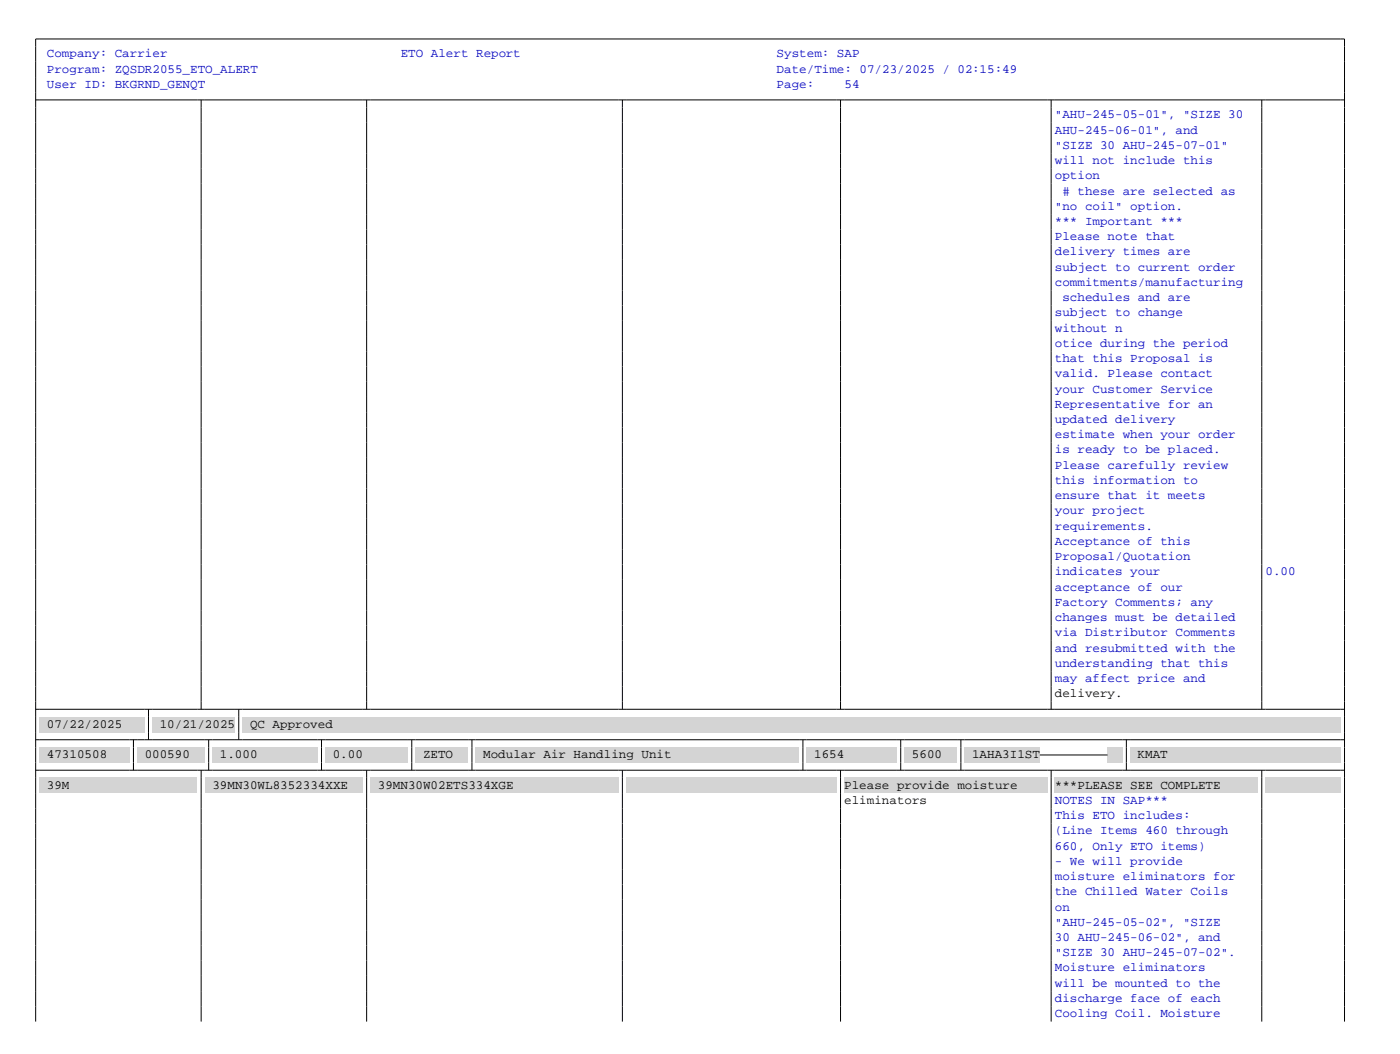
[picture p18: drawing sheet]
<svg xmlns="http://www.w3.org/2000/svg" width="279mm" height="210mm" viewBox="0 0 279 210" stroke-linecap="round" stroke-linejoin="round" font-family="sans-serif">
<defs><g id="words">
<g font-size="2.5" fill="#0000c0">
<text x="9.3" y="11.4">Company: Carrier</text>
<text x="79.9" y="11.4">ETO Alert Report</text>
<text x="154.8" y="11.4">System: SAP</text>
<text x="9.3" y="14.5">Program: ZQSDR2055_ETO_ALERT</text>
<text x="9.3" y="17.5">User ID: BKGRND_GENQT</text>
<text x="154.8" y="14.5">Date/Time: 07/23/2025 / 02:15:49</text>
<text x="154.8" y="17.5">Page:</text>
<text x="168.3" y="17.5">54</text>
<text x="210.3" y="23.6">&quot;AHU-245-05-01&quot;, &quot;SIZE 30</text>
<text x="210.3" y="26.6">AHU-245-06-01&quot;, and</text>
<text x="210.3" y="29.6">&quot;SIZE 30 AHU-245-07-01&quot;</text>
<text x="210.3" y="32.7">will not include this</text>
<text x="210.3" y="35.7">option</text>
<text x="210.3" y="41.8">&quot;no coil&quot; option.</text>
<text x="211.8" y="38.7"># these are selected as</text>
<text x="210.3" y="44.8">*** Important ***</text>
<text x="210.3" y="47.8">Please note that</text>
<text x="210.3" y="50.9">delivery times are</text>
<text x="210.3" y="53.9">subject to current order</text>
<text x="210.3" y="56.9">commitments/manufacturing</text>
<text x="211.8" y="60">schedules and are</text>
<text x="210.3" y="63">subject to change</text>
<text x="210.3" y="66">without n</text>
<text x="210.3" y="69.1">otice during the period</text>
<text x="210.3" y="72.1">that this Proposal is</text>
<text x="210.3" y="75.1">valid. Please contact</text>
<text x="210.3" y="78.2">your Customer Service</text>
<text x="210.3" y="81.2">Representative for an</text>
<text x="210.3" y="84.2">updated delivery</text>
<text x="210.3" y="87.3">estimate when your order</text>
<text x="210.3" y="90.3">is ready to be placed.</text>
<text x="210.3" y="93.3">Please carefully review</text>
<text x="210.3" y="96.4">this information to</text>
<text x="210.3" y="99.4">ensure that it meets</text>
<text x="210.3" y="102.4">your project</text>
<text x="210.3" y="105.5">requirements.</text>
<text x="210.3" y="108.5">Acceptance of this</text>
<text x="210.3" y="111.5">Proposal/Quotation</text>
<text x="210.3" y="114.6">indicates your</text>
<text x="210.3" y="117.6">acceptance of our</text>
<text x="252.2" y="114.6">0.00</text>
<text x="210.3" y="120.7">Factory Comments; any</text>
<text x="210.3" y="123.7">changes must be detailed</text>
<text x="210.3" y="126.7">via Distributor Comments</text>
<text x="210.3" y="129.8">and resubmitted with the</text>
<text x="210.3" y="132.8">understanding that this</text>
<text x="210.3" y="135.8">may affect price and</text>
<text x="210.3" y="160.1">NOTES IN SAP***</text>
<text x="210.3" y="163.1">This ETO includes:</text>
<text x="210.3" y="166.2">(Line Items 460 through</text>
<text x="210.3" y="169.2">660, Only ETO items)</text>
<text x="210.3" y="172.2">- We will provide</text>
<text x="210.3" y="175.3">moisture eliminators for</text>
<text x="210.3" y="178.3">the Chilled Water Coils</text>
<text x="210.3" y="181.3">on</text>
<text x="210.3" y="184.4">&quot;AHU-245-05-02&quot;, &quot;SIZE</text>
<text x="210.3" y="187.4">30 AHU-245-06-02&quot;, and</text>
<text x="210.3" y="190.4">&quot;SIZE 30 AHU-245-07-02&quot;.</text>
<text x="210.3" y="193.5">Moisture eliminators</text>
<text x="210.3" y="196.5">will be mounted to the</text>
<text x="210.3" y="199.5">discharge face of each</text>
<text x="210.3" y="202.6">Cooling Coil. Moisture</text>
</g>
<g font-size="2.5">
<text x="210.3" y="138.9">delivery.</text>
<text x="9.3" y="144.9">07/22/2025</text>
<text x="31.8" y="144.9">10/21/2025</text>
<text x="49.8" y="144.9">QC Approved</text>
<text x="9.3" y="151">47310508</text>
<text x="28.8" y="151">000590</text>
<text x="43.8" y="151">1.000</text>
<text x="66.3" y="151">0.00</text>
<text x="84.3" y="151">ZETO</text>
<text x="96.3" y="151">Modular Air Handling Unit</text>
<text x="162.3" y="151">1654</text>
<text x="181.8" y="151">5600</text>
<text x="193.8" y="151">1AHA3I1ST</text>
<text x="226.7" y="151">KMAT</text>
<text x="9.3" y="157.1">39M</text>
<text x="42.3" y="157.1">39MN30WL8352334XXE</text>
<text x="75.3" y="157.1">39MN30W02ETS334XGE</text>
<text x="168.3" y="157.1">Please provide moisture</text>
<text x="168.3" y="160.1">eliminators</text>
<text x="210.3" y="157.1">***PLEASE SEE COMPLETE</text>
</g>
</g></defs>
<path d="M7.1 19.9h260.9M40.1 19.9v121.4M73.1 19.9v121.4M124.1 19.9v121.4M167.5 19.9v121.4M209.5 19.9v121.4M251.5 19.9v121.4M7.1 142.8v-135h260.9v135M7.1 141.3h260.9M29.6 141.3v1.5M47.6 141.3v1.5" fill="none" stroke="#000" stroke-width=".2"/>
<g fill="#d4d4d4">
<path d="M7.8 142.8h21v3h-21z"/>
<path d="M30.3 142.8h16.5v3h-16.5z"/>
<path d="M48.3 142.8h218.9v3h-218.9z"/>
</g>
<g fill="none" stroke="#000" stroke-width=".2">
<path d="M7.1 142.8v6M7.1 147.3h260.9M26.6 147.3v1.5M29.6 142.8v4.5M41.6 147.3v1.5M47.6 142.8v4.5M64.1 147.3v1.5M82.1 147.3v1.5M94.1 147.3v1.5M160 147.3v1.5M179.5 147.3v1.5M191.5 147.3v1.5"/>
<path d="M224.5 147.3v1.5M268 142.8v6"/>
</g>
<g fill="#d4d4d4">
<path d="M7.8 148.8h18v3.1h-18z"/>
<path d="M27.3 148.8h13.5v3.1h-13.5z"/>
<path d="M42.3 148.8h21v3.1h-21z"/>
<path d="M64.8 148.8h16.5v3.1h-16.5z"/>
<path d="M82.8 148.8h10.5v3.1h-10.5z"/>
<path d="M94.8 148.8h64.5v3.1h-64.5z"/>
<path d="M160.8 148.8h18v3.1h-18z"/>
<path d="M180.3 148.8h10.5v3.1h-10.5z"/>
<path d="M192.3 148.8h15v3.1h-15z"/>
<path d="M220.8 148.8h2.9v3.1h-2.9z"/>
<path d="M225.2 148.8h42v3.1h-42z"/>
</g>
<g fill="none" stroke="#000" stroke-width=".2">
<path d="M7.1 148.8v6.1M7.1 153.4h260.9M26.6 148.8v4.6M40.1 153.4v1.5M41.6 148.8v4.6M64.1 148.8v4.6M73.1 153.4v1.5M82.1 148.8v4.6M94.1 148.8v4.6M124.1 153.4v1.5M160 148.8v4.6M167.5 153.4v1.5"/>
<path d="M179.5 148.8v4.6M191.5 148.8v4.6M207.3 150.4h13.5M209.5 153.4v1.5M224.5 148.8v4.6M251.5 153.4v1.5M268 148.8v6.1"/>
</g>
<g fill="#d4d4d4">
<path d="M7.8 154.9h31.5v3h-31.5z"/>
<path d="M40.8 154.9h31.5v3h-31.5z"/>
<path d="M73.8 154.9h49.5v3h-49.5z"/>
<path d="M124.8 154.9h42v3h-42z"/>
<path d="M168.3 154.9h40.5v3h-40.5z"/>
<path d="M210.3 154.9h40.4v3h-40.4z"/>
<path d="M252.2 154.9h15v3h-15z"/>
</g>
<path d="M7.1 154.9v48.5M40.1 154.9v48.5M73.1 154.9v48.5M124.1 154.9v48.5M167.5 154.9v48.5M209.5 154.9v48.5M251.5 154.9v48.5M268 154.9v48.5" fill="none" stroke="#000" stroke-width=".2"/>
<use href="#words"/>
</svg>
